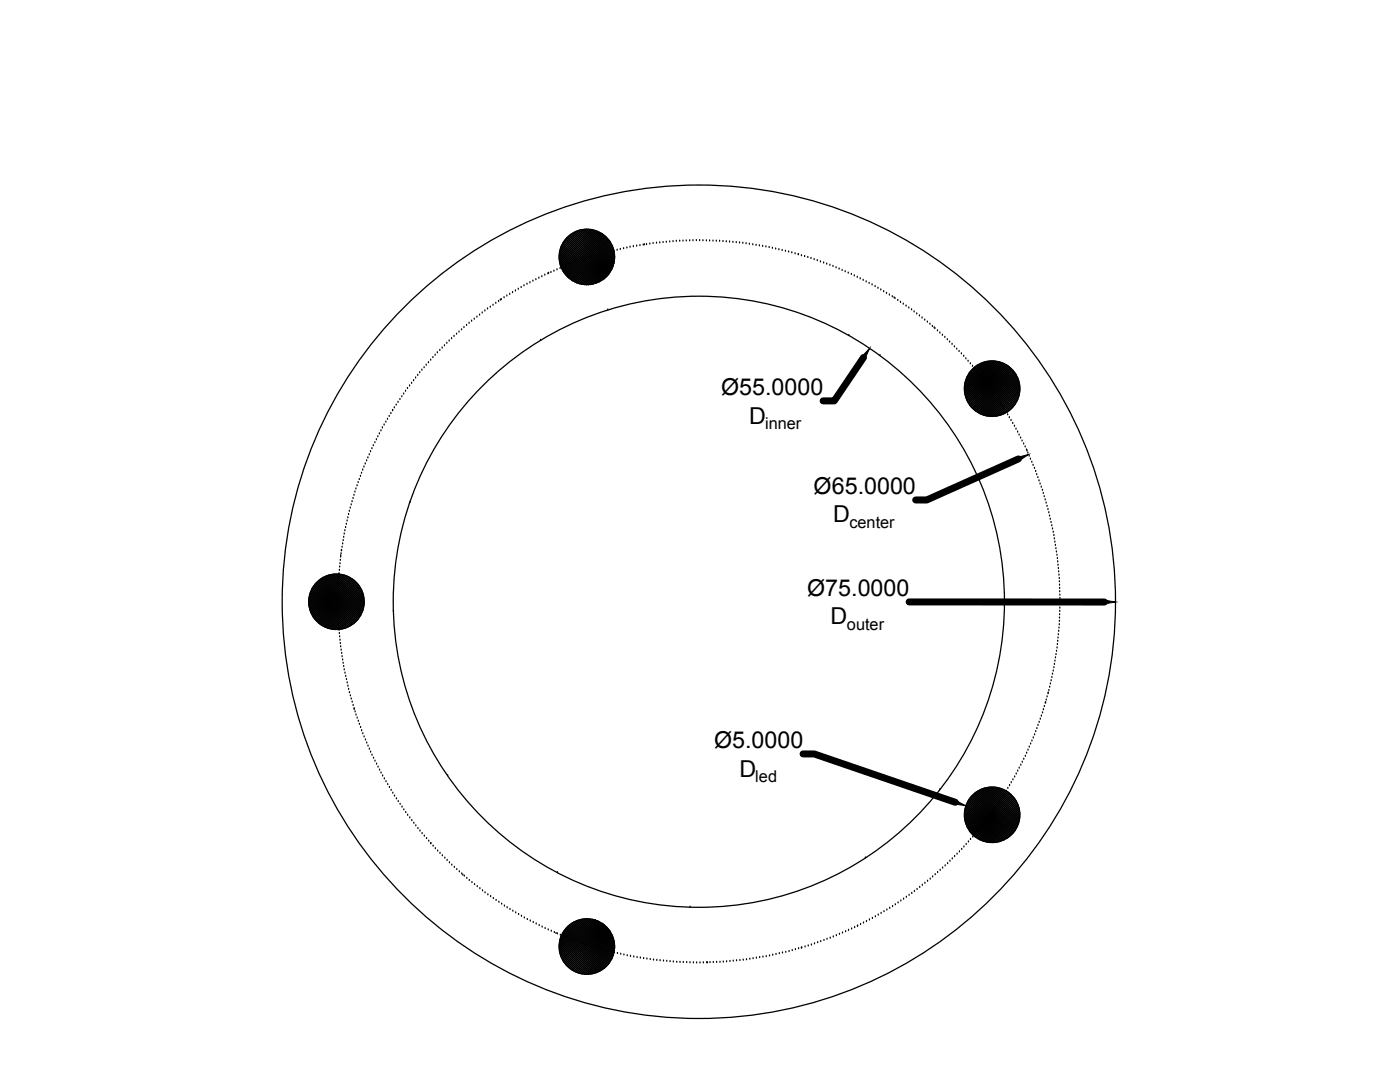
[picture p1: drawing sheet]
<svg xmlns="http://www.w3.org/2000/svg" width="279mm" height="216mm" viewBox="0 0 279 216" stroke-linecap="round" stroke-linejoin="round" font-family="sans-serif">
<defs><g id="words">
<g font-size="4.6">
<text x="143.9" y="78.9">Ø55.0000</text>
<text x="149.5" y="84.5">D</text>
<text x="162.4" y="98.6">Ø65.0000</text>
<text x="166.3" y="104.3">D</text>
<text x="161.1" y="119">Ø75.0000</text>
<text x="165.8" y="124.6">D</text>
<text x="142.5" y="149.3">Ø5.0000</text>
<text x="147.6" y="154.9">D</text>
</g>
<g font-size="3.3">
<text x="152.7" y="85.6">inner</text>
<text x="169.5" y="105.3">center</text>
<text x="169" y="125.6">outer</text>
<text x="150.7" y="156">led</text>
</g>
</g></defs>
<!-- layer: 0 -->
<g fill="none" stroke="#000" stroke-width=".25">
<path d="M99.9 59.9h.1M100 59.8h.1M100.6 59.4h.1M101.1 59.1h.1M101.7 58.7h.1M102.3 58.4h.1M102.9 58h.1M103.4 57.7h.1M104 57.4h.1M104.6 57h.1M105.2 56.7h.1M105.8 56.4h.1"/>
<path d="M106.4 56.1h.1M106.9 55.8h.1M107.5 55.5h.1M108.1 55.2h.1M108.7 54.9h.1M109.3 54.6h.1M109.5 54.5h.1M110 54.4h.1M110.5 54.1h.1M111.2 53.8h.1M111.8 53.6h.1M112.4 53.3h.1"/>
<path d="M113 53.1h.1M113.6 52.8h.1M114.3 52.6h.1M114.9 52.4h.1M115.5 52.1h.1M116.1 51.9h.1M116.7 51.7h.1M117.4 51.5h.1M118 51.3h.1M118.7 51.1h.1M119.3 50.9h.1M119.9 50.7h.1"/>
<path d="M120.6 50.6h.1M121.2 50.4h.1M121.8 50.2h.1M122.5 50.1h.1M123.2 49.9h.1M123.8 49.8h.1M124.5 49.6h.1M125.1 49.5h.1M125.7 49.3h.1M126.4 49.2h.1M127.1 49.1h.1M127.7 49h.1"/>
<path d="M128.4 48.9h.1M128.6 48.8h.1M129 48.8h.1M129.7 48.7h.1M130.3 48.6h.1M131 48.5h.1M131.7 48.5h.1M132.3 48.4h.1M133 48.3h.1M133.7 48.3h.1M134.3 48.2h.1M135 48.1h.1"/>
<path d="M135.7 48.1h.1M136.3 48.1h.1M137 48.1h.1M137.6 48.1h.1M138.3 48h.1M139 48h.1M139.6 48h.1M140.3 48h.1M141 48.1h.1M141.6 48.1h.1M142.3 48.1h.1M143 48.1h.1"/>
<path d="M143.6 48.1h.1M144.3 48.2h.1M144.9 48.2h.1M145.6 48.3h.1M146.3 48.4h.1M146.9 48.4h.1M147.6 48.5h.1M148.2 48.5h.1M148.9 48.6h.1M149.6 48.7h.1M150.2 48.8h.1M150.9 48.9h.1"/>
<path d="M151.5 49.1h.1M152.2 49.2h.1M152.9 49.3h.1M153.5 49.4h.1M154.1 49.5h.1M154.8 49.7h.1M155.4 49.8h.1M156.1 50h.1M156.8 50.1h.1M157.4 50.3h.1M158 50.4h.1M158.7 50.6h.1"/>
<path d="M159.3 50.8h.1M159.9 51h.1M160.6 51.2h.1M161.2 51.4h.1M161.9 51.6h.1M162.5 51.8h.1M163.1 52h.1M163.7 52.2h.1M164.4 52.5h.1M165 52.7h.1M165.6 52.9h.1M166.2 53.2h.1"/>
<path d="M166.8 53.4h.1M167.5 53.7h.1M168.1 54h.1M168.7 54.2h.1M169.3 54.5h.1M169.9 54.7h.1M170.5 55h.1M171.1 55.3h.1M171.7 55.6h.1M172.3 55.9h.1M172.9 56.2h.1M173.5 56.5h.1"/>
<path d="M174 56.8h.1M174.6 57.2h.1M175.2 57.5h.1M175.8 57.9h.1M176.4 58.2h.1M176.9 58.5h.1M177.5 58.9h.1M178.1 59.2h.1M178.4 59.4h.1M178.6 59.6h.1M179.2 60h.1M79.8 79.7h.1"/>
<path d="M80.2 79.2h.1M80.6 78.6h.1M80.9 78.1h.1M81.3 77.5h.1M81.7 77h.1M82.1 76.5h.1M82.5 76h.1M82.9 75.4h.1M83.4 74.9h.1M83.8 74.4h.1M84.2 73.9h.1M84.6 73.4h.1"/>
<path d="M85.1 72.9h.1M85.5 72.4h.1M86 71.9h.1M86.4 71.4h.1M86.8 70.9h.1M87.3 70.4h.1M87.8 69.9h.1M88.2 69.5h.1M88.7 69h.1M89.2 68.5h.1M89.6 68h.1M90.1 67.6h.1"/>
<path d="M90.6 67.1h.1M91.1 66.7h.1M91.6 66.3h.1M92.1 65.8h.1M92.6 65.4h.1M93.1 64.9h.1M93.6 64.5h.1M94.1 64.1h.1M94.7 63.7h.1M95.2 63.3h.1M95.7 62.9h.1M96.2 62.4h.1"/>
<path d="M96.8 62h.1M97.3 61.6h.1M97.8 61.3h.1M98.4 60.9h.1M98.9 60.5h.1M99.5 60.2h.1M107.9 67.9h.1M121.3 61.9h.1M169.4 66.9h.1M175.6 70.9h.1M179.7 60.3h.1M180.3 60.7h.1"/>
<path d="M180.8 61.1h.1M181.4 61.5h.1M181.9 61.8h.1M182.4 62.2h.1M183 62.6h.1M183.5 63h.1M184 63.4h.1M184.5 63.9h.1M185.1 64.3h.1M185.6 64.7h.1M186.1 65.1h.1M186.4 65.4h.1"/>
<path d="M186.6 65.6h.1M187.1 66h.1M187.6 66.4h.1M188.1 66.9h.1M188.6 67.3h.1M189.1 67.8h.1M189.5 68.2h.1M190 68.7h.1M190.5 69.2h.1M190.9 69.7h.1M191.4 70.1h.1M191.9 70.6h.1"/>
<path d="M192.3 71.1h.1M192.8 71.6h.1M193.2 72.1h.1M193.6 72.6h.1M194.1 73.1h.1M194.5 73.6h.1M195 74.1h.1M195.4 74.6h.1M195.8 75.1h.1M196.2 75.7h.1M196.6 76.2h.1M197 76.7h.1"/>
<path d="M197.4 77.2h.1M197.8 77.8h.1M198.2 78.3h.1M198.6 78.9h.1M198.9 79.4h.1M199.3 80h.1M70.5 99.5h.1M70.6 98.8h.1M70.8 98.2h.1M71 97.6h.1M71.3 96.9h.1M71.5 96.3h.1"/>
<path d="M71.7 95.7h.1M71.9 95h.1M72.2 94.4h.1M72.4 93.8h.1M72.6 93.2h.1M72.9 92.6h.1M73.2 92h.1M73.4 91.4h.1M73.7 90.7h.1M73.9 90.1h.1M74.2 89.5h.1M74.5 88.9h.1"/>
<path d="M74.8 88.3h.1M75.1 87.7h.1M75.4 87.2h.1M75.7 86.6h.1M76 86h.1M76.3 85.4h.1M76.7 84.8h.1M77 84.2h.1M77.3 83.7h.1M77.7 83.1h.1M78 82.5h.1M78.4 81.9h.1"/>
<path d="M78.7 81.4h.1M79.1 80.8h.1M79.4 80.3h.1M199.7 80.5h.1M200.1 81.1h.1M200.4 81.6h.1M200.8 82.2h.1M201.1 82.8h.1M201.4 83.3h.1M201.8 83.9h.1M202.1 84.5h.1M202.5 85.1h.1"/>
<path d="M202.8 85.6h.1M203.1 86.2h.1M203.4 86.8h.1M203.7 87.4h.1M204 88h.1M204.3 88.6h.1M204.6 89.2h.1M204.9 89.8h.1M205 90h.1M205.1 90.4h.1M205.4 91h.1M205.6 91.6h.1"/>
<path d="M205.9 92.2h.1M206.2 92.8h.1M206.5 93.5h.1M206.7 94.1h.1M206.9 94.7h.1M207.1 95.3h.1M207.4 96h.1M207.6 96.6h.1M207.8 97.2h.1M208 97.8h.1M208.2 98.5h.1M208.4 99.1h.1"/>
<path d="M208.6 99.7h.1M67.4 119.8h.1M67.5 119.1h.1M67.5 118.5h.1M67.5 117.8h.1M67.5 117.1h.1M67.5 116.5h.1M67.6 115.8h.1M67.6 115.1h.1M67.7 114.5h.1M67.7 113.8h.1M67.8 113.1h.1"/>
<path d="M67.9 112.5h.1M67.9 111.8h.1M68 111.2h.1M68 110.9h.1M68.1 110.5h.1M68.1 109.9h.1M68.2 109.8h.1M68.3 109.2h.1M68.4 108.5h.1M68.5 107.9h.1M68.6 107.2h.1M68.7 106.6h.1"/>
<path d="M68.8 105.9h.1M69 105.3h.1M69.1 104.6h.1M69.3 104h.1M69.4 103.3h.1M69.6 102.7h.1M69.7 102h.1M69.9 101.4h.1M70.1 100.7h.1M70.3 100.1h.1M81.8 100.2h.1M208.8 100.4h.1"/>
<path d="M209 101h.1M209.1 101.7h.1M209.3 102.3h.1M209.5 103h.1M209.6 103.6h.1M209.8 104.3h.1M209.9 104.9h.1M210.1 105.5h.1M210.2 106.2h.1M210.3 106.9h.1M210.4 107.5h.1M210.5 108.2h.1"/>
<path d="M210.6 108.8h.1M210.7 109.5h.1M210.8 110.1h.1M210.9 110.8h.1M211 111.4h.1M211.1 112.1h.1M211.2 112.8h.1M211.2 113.4h.1M211.3 114.1h.1M211.3 114.8h.1M211.4 115.4h.1M211.4 116.1h.1"/>
<path d="M211.4 116.8h.1M211.5 117.4h.1M211.5 118.1h.1M211.5 118.8h.1M211.5 119.4h.1M67.4 120.4h.1M67.5 121.1h.1M67.5 121.8h.1M67.5 122.4h.1M67.5 123.1h.1M67.5 123.8h.1M67.6 124.4h.1"/>
<path d="M67.6 125.1h.1M67.7 125.8h.1M67.7 126.4h.1M67.8 127.1h.1M67.9 127.7h.1M67.9 128.4h.1M68 129.1h.1M68.1 129.7h.1M68.2 130.4h.1M68.3 131h.1M68.4 131.7h.1M68.5 132.3h.1"/>
<path d="M68.6 133h.1M68.7 133.7h.1M68.8 134.3h.1M69 135h.1M69.1 135.6h.1M69.3 136.3h.1M69.4 136.9h.1M69.6 137.5h.1M69.7 138.2h.1M69.9 138.8h.1M70.1 139.5h.1M78.5 122h.1"/>
<path d="M208.8 139.7h.1M209 139.1h.1M209.2 138.4h.1M209.2 138.3h.1M209.3 137.8h.1M209.5 137.1h.1M209.6 136.5h.1M209.8 135.8h.1M209.9 135.2h.1M210.1 134.5h.1M210.2 133.9h.1M210.3 133.2h.1"/>
<path d="M210.4 132.6h.1M210.5 131.9h.1M210.6 131.3h.1M210.7 130.6h.1M210.9 129.9h.1M211 129.3h.1M211 128.6h.1M211.1 128h.1M211.2 127.3h.1M211.2 126.6h.1M211.3 126h.1M211.3 125.3h.1"/>
<path d="M211.4 124.7h.1M211.4 124h.1M211.4 123.3h.1M211.5 122.7h.1M211.5 122h.1M211.5 121.3h.1M211.5 120.7h.1M211.6 120.1h.1M70.3 140.1h.1M70.5 140.8h.1M70.7 141.4h.1M70.7 141.6h.1"/>
<path d="M70.9 142h.1M71 142.7h.1M71.3 143.3h.1M71.5 143.9h.1M71.7 144.5h.1M72 145.2h.1M72.2 145.8h.1M72.4 146.4h.1M72.7 147h.1M72.9 147.6h.1M73.2 148.3h.1M73.4 148.9h.1"/>
<path d="M73.7 149.5h.1M74 150.1h.1M74.2 150.7h.1M74.5 151.3h.1M74.8 151.9h.1M75.2 152.5h.1M75.5 153.1h.1M75.7 153.7h.1M76 154.2h.1M76.4 154.8h.1M76.7 155.4h.1M77 156h.1"/>
<path d="M77.4 156.6h.1M77.7 157.1h.1M78.1 157.7h.1M78.4 158.3h.1M78.7 158.8h.1M79.1 159.4h.1M79.5 159.9h.1M89.3 154.8h.1M187.6 157.6h.1M199.7 159.6h.1M200.1 159h.1M200.5 158.5h.1"/>
<path d="M200.8 157.9h.1M201.1 157.3h.1M201.5 156.7h.1M201.8 156.2h.1M202.2 155.6h.1M202.5 155h.1M202.8 154.4h.1M203.1 153.9h.1M203.4 153.3h.1M203.7 152.7h.1M204 152.1h.1M204.3 151.5h.1"/>
<path d="M204.6 150.9h.1M204.9 150.3h.1M205.2 149.7h.1M205.4 149.1h.1M205.7 148.4h.1M205.9 147.9h.1M206.2 147.2h.1M206.5 146.6h.1M206.7 146h.1M206.9 145.4h.1M207.2 144.7h.1M207.4 144.1h.1"/>
<path d="M207.6 143.5h.1M207.8 142.9h.1M208.1 142.2h.1M208.2 141.6h.1M208.4 141h.1M208.6 140.3h.1M208.7 140.2h.1M79.9 160.5h.1M80.2 161h.1M80.6 161.6h.1M81 162.1h.1M81.4 162.7h.1"/>
<path d="M81.8 163.2h.1M82.2 163.7h.1M82.6 164.3h.1M83 164.8h.1M83.4 165.3h.1M83.8 165.8h.1M84.2 166.3h.1M84.7 166.8h.1M85.1 167.3h.1M85.6 167.8h.1M86 168.3h.1M86.4 168.8h.1"/>
<path d="M86.9 169.3h.1M87.3 169.8h.1M87.8 170.3h.1M88.3 170.8h.1M88.8 171.2h.1M89.2 171.7h.1M89.7 172.2h.1M90.2 172.6h.1M90.7 173.1h.1M91.2 173.5h.1M91.7 174h.1M92.2 174.4h.1"/>
<path d="M92.4 174.6h.1M92.7 174.8h.1M93.2 175.3h.1M93.7 175.7h.1M94.2 176.1h.1M94.7 176.5h.1M95.2 176.9h.1M95.8 177.3h.1M96.3 177.7h.1M96.8 178.1h.1M97.4 178.5h.1M97.9 178.9h.1"/>
<path d="M98.5 179.3h.1M99 179.7h.1M111.2 174.1h.1M172.7 171.2h.1M179.8 179.8h.1M180.3 179.4h.1M180.9 179h.1M181.4 178.7h.1M182 178.3h.1M182.5 177.9h.1M183 177.5h.1M183.6 177.1h.1"/>
<path d="M184.1 176.6h.1M184.6 176.2h.1M185.1 175.8h.1M185.6 175.4h.1M186.1 175h.1M186.6 174.5h.1M187.1 174.1h.1M187.6 173.7h.1M188.1 173.2h.1M188.6 172.8h.1M189.1 172.3h.1M189.6 171.8h.1"/>
<path d="M190 171.4h.1M190.5 170.9h.1M191 170.4h.1M191.5 170h.1M191.9 169.5h.1M192.4 169h.1M192.8 168.5h.1M193.3 168h.1M193.7 167.5h.1M194.1 167h.1M194.6 166.5h.1M195 166h.1"/>
<path d="M195.3 165.7h.1M195.4 165.5h.1M195.8 165h.1M196.2 164.4h.1M196.7 163.9h.1M197.1 163.4h.1M197.5 162.9h.1M197.9 162.3h.1M198.2 161.8h.1M198.6 161.2h.1M199 160.7h.1M199.4 160.1h.1"/>
<path d="M99.6 180h.1M100.1 180.4h.1M100.7 180.8h.1M101.2 181.1h.1M101.8 181.5h.1M102.4 181.8h.1M102.9 182.1h.1M103.5 182.5h.1M104.1 182.8h.1M104.6 183.2h.1M105.2 183.5h.1M105.8 183.8h.1"/>
<path d="M106.4 184.1h.1M107 184.4h.1M107.6 184.7h.1M108.2 185h.1M108.8 185.3h.1M109.4 185.6h.1M110 185.8h.1M110.6 186.1h.1M111 186.3h.1M111.2 186.3h.1M111.8 186.6h.1M112.5 186.9h.1"/>
<path d="M113.1 187.1h.1M113.7 187.4h.1M114.3 187.6h.1M114.9 187.8h.1M115.6 188h.1M116.2 188.2h.1M116.8 188.5h.1M117.4 188.7h.1M118.1 188.9h.1M118.7 189.1h.1M119.4 189.2h.1M120 189.4h.1"/>
<path d="M120.6 189.6h.1M121.3 189.8h.1M121.9 190h.1M122.6 190.1h.1M123.2 190.3h.1M123.9 190.4h.1M124.5 190.5h.1M125.2 190.7h.1M125.8 190.8h.1M126.5 191h.1M127.1 191.1h.1M127.8 191.2h.1"/>
<path d="M128.5 191.3h.1M129.1 191.4h.1M129.8 191.5h.1M130.4 191.6h.1M131.1 191.6h.1M131.7 191.7h.1M132.4 191.8h.1M133.1 191.8h.1M133.7 191.9h.1M134.4 191.9h.1M135.1 192h.1M135.7 192h.1"/>
<path d="M136.4 192.1h.1M137 192.1h.1M137.7 192.1h.1M137.7 181h.1M138.4 192.1h.1M139 192.1h.1M139.7 192.1h.1M140.4 192.1h.1M141 192.1h.1M141.2 192.1h.1M141.7 192.1h.1M142.4 192.1h.1"/>
<path d="M143 192h.1M143.7 192h.1M144.3 192h.1M145 191.9h.1M145.7 191.8h.1M146.3 191.8h.1M147 191.7h.1M147.7 191.7h.1M148.3 191.6h.1M149 191.5h.1M149.6 191.4h.1M150.3 191.3h.1"/>
<path d="M151 191.2h.1M151.6 191.1h.1M152.3 191h.1M152.9 190.9h.1M153.6 190.7h.1M154.2 190.6h.1M154.9 190.4h.1M155.5 190.3h.1M156.2 190.1h.1M156.8 190h.1M157.5 189.9h.1M158.1 189.7h.1"/>
<path d="M158.7 189.5h.1M159.4 189.3h.1M159.9 189.2h.1M160 189.1h.1M160.7 188.9h.1M161.3 188.8h.1M161.9 188.6h.1M162.6 188.3h.1M163.2 188.1h.1M163.8 187.9h.1M164.4 187.6h.1M165.1 187.4h.1"/>
<path d="M165.7 187.2h.1M166.3 187h.1M166.9 186.7h.1M167.5 186.4h.1M168.1 186.2h.1M168.8 185.9h.1M169.3 185.6h.1M170 185.4h.1M170.6 185.1h.1M171.1 184.8h.1M171.7 184.5h.1M172.3 184.2h.1"/>
<path d="M172.9 183.9h.1M173.5 183.6h.1M174.1 183.3h.1M174.7 182.9h.1M175.3 182.6h.1M175.8 182.3h.1M176.4 181.9h.1M177 181.6h.1M177.6 181.2h.1M178.1 180.9h.1M178.7 180.5h.1M179.2 180.2h.1"/>
<circle cx="139.5" cy="120.1" r="83.2"/>
<circle cx="139.5" cy="120.1" r="61"/>
</g>
<!-- layer: LEDS -->
<g fill="none" stroke="#000" stroke-width=".25">
<path d="M111.6 51l5.8 5.8 5.3-5.3M111.6 50.6l6.2 6.2M111.7 52.3l4.4 4.4M111.7 50.3l6.4 6.4M111.7 50l6.7 6.7M111.8 52.8l3.8 3.8M111.8 49.7l6.9 6.9M112 49.1l7.3 7.3M112.2 48.8l7.4 7.4M112.3 48.6l7.5 7.5M112.4 48.3l7.7 7.7M112.6 48.1l7.7 7.7"/>
<path d="M112.8 47.9l7.7 7.8M112.9 47.7l7.8 7.8M113.1 47.4l7.9 7.9M113.3 47.3l7.9 7.8M113.5 47.1l7.8 7.8M113.7 46.9l7.8 7.8M114 46.7l7.7 7.7M114.2 46.6l7.6 7.6M114.5 46.4l7.5 7.6M114.5 46.4l-2.2 2.2M114.7 46.3l7.4 7.4M115 46.2l7.2 7.2"/>
<path d="M115.2 46.1l-3.3 3.2 7.1 7.2M115.3 46.1l7.1 7M115.6 46l6.8 6.8M115.8 45.9l-4 4M115.9 45.9l6.6 6.6M116.2 45.8l6.4 6.4M116.3 45.8l-4.7 4.6M116.5 45.8l6.1 6.1M116.7 45.7l-5.1 5.1M116.9 45.7l5.8 5.8M117.1 45.7l-5.5 5.6M117.3 45.7l5.4 5.4"/>
<path d="M117.5 45.7l-5.9 6M117.7 45.8l4.9 4.9M117.8 45.8l-6.2 6.2M118.5 45.9l-6.7 6.7M118.7 46l3.7 3.7M118.8 46l-7 7M119.1 46.1l-7.2 7.2M119.3 46.2l2.9 2.9M119.4 46.2l-7.3 7.3M119.6 46.3l-7.4 7.5M119.9 46.5l-7.6 7.5M120.1 46.6l-7.6 7.7"/>
<path d="M120.2 46.6l1.6 1.6M120.4 46.8l-7.8 7.7M120.6 47l-7.8 7.7M120.8 47.1l-7.8 7.9M121 47.3l-7.8 7.9M121.2 47.5l-7.8 7.9M121.4 47.7l-7.8 7.8M121.5 54.6l-1 1.1M121.6 47.9l-7.8 7.8M121.7 48.2l-7.7 7.7M121.9 48.4l-7.6 7.6-1.9-1.8M122 48.7l-7.5 7.5"/>
<path d="M122.1 48.9l-7.3 7.4M122.1 53.6l-2.6 2.7M122.3 49.2l-7.2 7.2-3.1-3M122.4 49.5l-7.1 7M122.4 53l-3.6 3.5M122.5 49.8l-6.9 6.8M122.5 50.1l-6.6 6.6M122.5 52.5l-4.2 4.2M122.6 50.2l-4.4-4.4-6.5 6.5M122.6 50.4l-6.3 6.4M122.6 52l-4.8 4.8M122.7 50.8l-6.1 6-5-5"/>
<path d="M122.7 51.1l-5.7 5.7-5.4-5.4M192.5 77.4l5.7 5.7M192.5 77l6 6.1M192.5 78.2l4.9 4.9M192.5 76.7l6.4 6.3M192.5 76.5l4.5-4.4 6.4 6.5-4.4 4.4M192.6 78.7l4.3 4.3M192.6 76.3l6.6 6.7M192.8 75.7l7 7.1M192.9 75.4l7.2 7.3 3-3M192.9 79.8l2.8 2.8M193 75.2l7.4 7.4"/>
<path d="M193.1 74.9l7.5 7.5M193.3 74.7l7.6 7.6M193.3 74.6l1.7-1.7 7.7 7.6M193.4 74.4l7.7 7.7M193.6 74.2l7.8 7.8M193.8 74l7.8 7.8M193.9 73.8l7.9 7.8M194.1 73.6l7.9 7.8M194.3 73.4l7.9 7.8M194.6 73.2l7.7 7.8M194.8 73.1l7.7 7.7M195.3 72.7l7.5 7.6"/>
<path d="M195.5 72.6l7.5 7.4M195.8 72.5l7.3 7.3M195.8 72.4l-2.9 3M196.1 72.4l7.1 7.1M196.4 72.3l6.9 6.9M196.5 72.2l-3.8 3.8 6.8 6.9 3.8-3.8M196.7 72.2l6.7 6.7M197.3 72.1l6.2 6.1M197.4 72l-4.9 5M197.7 72l5.8 5.9M197.9 72l-5.4 5.4M198.1 72l5.5 5.5"/>
<path d="M198.2 72l-5.7 5.8 5.3 5.3 5.7-5.8M198.5 72l5 5.1M198.6 72l-6.1 6.2M199.3 72.2l-6.7 6.6M199.4 72.2l4 3.9M199.6 72.2l-6.9 6.9M199.9 72.3l-7.1 7.1M200 72.4l3.2 3.2M200.2 72.5l-7.3 7.2M200.4 72.6l-7.4 7.4M200.7 72.7l-7.5 7.5M200.8 72.7l2 2.1"/>
<path d="M200.9 72.8l-7.6 7.7M201.2 73l-7.7 7.7 1.3 1.4 7.7-7.7M201.4 73.2l-7.8 7.7M201.6 73.3l-7.8 7.9M201.8 73.5l-7.8 7.9M202 73.7l-7.8 7.9M202.2 73.9l-7.8 7.9M202.4 74.2l-7.8 7.7M202.7 74.6l-7.6 7.7M202.9 74.9l-7.6 7.5M203 75.1l-7.4 7.4M203.1 75.4l-7.3 7.3"/>
<path d="M203.2 75.7l-7.1 7.1M203.3 76l-6.9 6.9-3.7-3.7M203.4 76.3l-6.7 6.7M203.5 76.6l-4.6-4.5-6.4 6.4M203.5 76.6l-6.5 6.4M203.5 76.9l-6.1 6.2M203.5 78.1l-4.9 5M203.6 77.7l-5.5 5.4M202.7 80.5l-1.8 1.8M61.6 119.8l5.8 5.8 5.3-5.2M61.6 119.4l6.2 6.2M61.7 119.1l6.4 6.4"/>
<path d="M61.8 118.8l6.6 6.7M61.8 118.5l7 6.9M61.9 118.2l7.2 7.1M62.1 117.9l7.2 7.3M62.2 117.6l7.4 7.4M62.3 117.4l7.6 7.5M62.5 117.1l7.6 7.7M62.6 116.9l7.7 7.7M62.8 116.7l7.8 7.7M63 116.4l7.8 7.9M63.1 116.2l7.9 7.9M63.3 116l7.9 7.9"/>
<path d="M63.6 115.9l7.8 7.8M63.8 115.7l7.8 7.8-1.1 1M64 115.5l7.7 7.7M64.2 115.4l7.7 7.6M64.5 115.2l7.5 7.6M64.5 115.2l-2.2 2.2M64.7 115.1l7.4 7.4M65 115l7.3 7.2M65.2 114.9l-3.3 3.3M65.3 114.9l7.1 7M65.6 114.8l6.9 6.8M65.8 114.7l-4 4"/>
<path d="M65.9 114.7l6.7 6.6M66.2 114.6l6.4 6.4M66.3 114.6l-4.6 4.6M66.6 114.6l6.1 6.1M66.7 114.5l-5.1 5.2M66.9 114.5l5.8 5.8M67.1 114.5l-5.5 5.6M67.3 114.5l5.4 5.4M67.5 114.5l-5.9 5.9M67.7 114.6l5 4.9M67.9 114.6l-6.2 6.2M68.5 114.7l-6.7 6.8"/>
<path d="M68.7 114.8l3.8 3.7M68.8 114.8l-6.9 7M69.1 114.9l-7.1 7.2M69.3 115l2.9 2.9M69.4 115l-7.3 7.3M69.7 115.1l-7.5 7.5M69.9 115.3l-7.6 7.5M70.2 115.4l-7.7 7.7M70.2 115.4l1.6 1.6M70.4 115.6l-7.8 7.7M70.6 115.7l-7.8 7.8M70.8 115.9l-7.8 7.9"/>
<path d="M71 116.1l-7.8 7.9M71.2 116.3l-7.8 7.8M71.4 116.5l-7.8 7.8M71.6 116.7l-7.8 7.8M71.7 117l-7.7 7.7M71.9 117.2l-7.6 7.6M72 117.5l-7.5 7.5M72.2 117.7l-7.4 7.4M72.3 118l-7.2 7.2-3.1-3M72.4 118.3l-7 7M72.5 118.6l-6.8 6.8-3.9-3.8M72.6 118.9l-6.6 6.6"/>
<path d="M72.6 119l-4.4-4.4-6.5 6.5M72.6 119.2l-6.3 6.3M72.7 119.6l-6.1 6M72.7 120l-5.7 5.6-5.4-5.4M61.6 120.6l5 5M61.7 121.1l4.5 4.4M62.4 122.9l1.9 1.9M72.2 122.4l-2.7 2.7M72.4 121.8l-3.5 3.6M72.6 121.2l-4.3 4.3M72.6 120.8l-4.7 4.8M193.1 160l7.5 7.5"/>
<path d="M193.4 159.5l7.7 7.7M193.6 159.3l7.7 7.7M193.8 159l7.8 7.8M193.9 158.8l7.9 7.9M194.1 158.6l7.9 7.9M194.3 158.4l7.9 7.9M194.5 158.3l7.8 7.8M194.8 158.1l7.7 7.7M195 157.9l7.7 7.7-1.7 1.6M195.1 157.9l-1.8 1.8 7.6 7.6M195.2 157.8l7.6 7.6M195.5 157.7l7.4 7.4"/>
<path d="M195.8 157.5l7.3 7.3M195.9 157.5l-3 3 7.2 7.2M196 157.4l7.2 7.2M196.3 157.3l7 7M196.5 157.3l-3.8 3.8 6.8 6.8M196.6 157.2l6.8 6.8M196.9 157.1l6.5 6.5-4.4 4.4M197 157.1l-4.5 4.5M197.3 157.1l6.2 6.2M197.5 157.1l-5 5M197.6 157.1l5.9 5.8M197.9 157l-5.4 5.5"/>
<path d="M198 157l5.6 5.6M198.3 157.1l-5.8 5.8 5.3 5.2 5.7-5.7M198.5 157.1l5 5M198.6 157.1l-6.1 6.1M198.9 157.1l4.6 4.6M199 157.1l-6.5 6.5M199.3 157.2l-6.7 6.7M199.4 157.2l4 4M199.6 157.3l-6.9 6.9M199.9 157.4l-7.1 7.1M200 157.4l3.2 3.2M200.2 157.5l-7.3 7.3"/>
<path d="M200.4 157.6l-7.4 7.4M200.9 157.9l-7.6 7.7M201.2 158.1l-7.7 7.7M201.4 158.2l-7.8 7.8M201.6 158.4l-7.8 7.8M201.8 158.6l-7.8 7.8M202 158.8l-7.8 7.8M202.2 159l-7.8 7.8M202.4 159.2l-7.8 7.8M202.6 159.4l-7.8 7.7M202.7 159.7l-7.6 7.6M192.5 162.5l5.6 5.6"/>
<path d="M192.5 162.1l6 6M192.5 163.3l4.8 4.8M192.5 161.7l6.4 6.4M192.6 163.8l4.2 4.2M192.6 161.4l6.6 6.6M192.7 164.3l3.6 3.6M192.8 160.8l7 7M193 164.9l2.7 2.7M193 160.2l7.4 7.4M193.2 165.3l7.5-7.5 2.2 2.1-7.6 7.6M193.5 165.9l1.2 1.2M203 160.2l-7.4 7.4"/>
<path d="M203.1 160.5l-7.3 7.2M203.1 164.8l-2.9 2.9M203.2 160.7l-7.1 7.1M203.3 161l-6.9 6.9M203.3 164.2l-3.7 3.7M203.4 161.3l-6.7 6.7M203.5 161.7l-6.4 6.3M203.5 162l-6.1 6.1M203.5 163.2l-4.9 4.9M203.5 162.8l-5.3 5.3M111.6 188.6l5.8 5.8 5.3-5.2M111.6 189.4l5 5"/>
<path d="M111.6 188.2l6.2 6.2M111.7 189.9l4.4 4.4M111.7 187.9l6.4 6.4M111.7 187.6l6.7 6.7M111.8 190.4l3.8 3.8M111.8 187.3l6.9 6.9M112 191l3 3M112 186.7l7.3 7.3M112.2 186.4l7.4 7.5M112.3 186.2l7.5 7.5M112.4 191.8l1.9 1.8M112.4 185.9l7.7 7.7"/>
<path d="M112.6 185.7l7.7 7.7M112.8 185.4l7.7 7.8M112.9 185.2l7.8 7.9M113.1 185l7.9 7.9M113.3 184.8l7.9 7.9M113.5 184.7l7.8 7.8M113.7 184.5l7.8 7.8M114 184.3l7.7 7.7M114.2 184.2l7.6 7.6M114.5 184l7.5 7.5M114.5 184l-2.2 2.2M114.7 183.9l7.4 7.4"/>
<path d="M115 183.8l7.2 7.2M115.2 183.7l-3.3 3.3 7.1 7.1M115.3 183.6l7.1 7.1M115.6 183.5l6.8 6.9M115.8 183.5l-4 4M115.9 183.5l6.6 6.6M116.2 183.4l6.4 6.4M116.3 183.4l-4.7 4.6M116.5 183.4l6.1 6M116.7 183.4l-5.1 5.1M116.9 183.3l5.8 5.8M117.1 183.3l-5.5 5.6"/>
<path d="M117.3 183.3l5.4 5.4M117.5 183.3l-5.9 5.9M117.7 183.4l4.9 4.9M117.8 183.4l-6.2 6.2M118.5 183.5l-6.7 6.8M118.7 183.5l3.7 3.8M118.8 183.6l-7 6.9M119.1 183.7l-7.2 7.1M119.3 183.8l2.9 2.9M119.4 183.8l-7.3 7.3M119.6 183.9l-7.4 7.5M119.9 184.1l-7.6 7.6"/>
<path d="M120.4 184.4l-7.8 7.7M120.6 184.5l-7.8 7.8M120.8 184.7l-7.8 7.9M121 184.9l-7.8 7.9M121.2 185.1l-7.8 7.8M121.4 185.3l-7.8 7.8M121.5 192.2l-1 1.1M121.6 185.6l-7.8 7.7M121.7 185.8l-7.7 7.7M121.8 185.9l-1.7-1.7-7.6 7.7M121.9 186l-7.6 7.6M122 186.3l-7.5 7.5"/>
<path d="M122.1 186.5l-7.3 7.4M122.1 191.2l-2.6 2.7M122.3 186.8l-7.2 7.2M122.4 187.1l-7 7M122.4 190.6l-3.6 3.5M122.5 187.4l-6.9 6.8M122.5 187.7l-6.5 6.6M122.5 190l-4.2 4.3M122.6 187.8l-4.4-4.4-6.5 6.5M122.6 188l-6.3 6.4M122.6 189.6l-4.8 4.8M122.7 188.4l-6.1 6"/>
<path d="M122.7 188.8l-5.7 5.6-5.4-5.4"/>
<circle cx="117.1" cy="51.3" r="5.5"/>
<circle cx="198" cy="77.6" r="5.5"/>
<circle cx="67.1" cy="120.1" r="5.5"/>
<circle cx="198" cy="162.6" r="5.5"/>
<circle cx="117.1" cy="188.9" r="5.5"/>
</g>
<!-- layer: 0 -->
<path d="M172.3 71.3l-5.8 8.7h-2.2M203.3 91.6l-18.4 8.2h-2.2M181.4 120.1h39M160.3 150.4h2.2l28.2 9.7M197.8 162.6h.4M198 162.4v.4" fill="none" stroke="#000" stroke-width="1.4"/>
<path d="M173.6 69.5l-1 2.1-.6-.5zM203.1 91.2l2.2-.5-1.9 1.2zM220.4 119.7l2.2 .4-2.2 .4zM190.8 159.7l2 1.1-2.3-.4z" fill="#000" stroke="#000" stroke-width=".2"/>
<use href="#words"/>
</svg>
